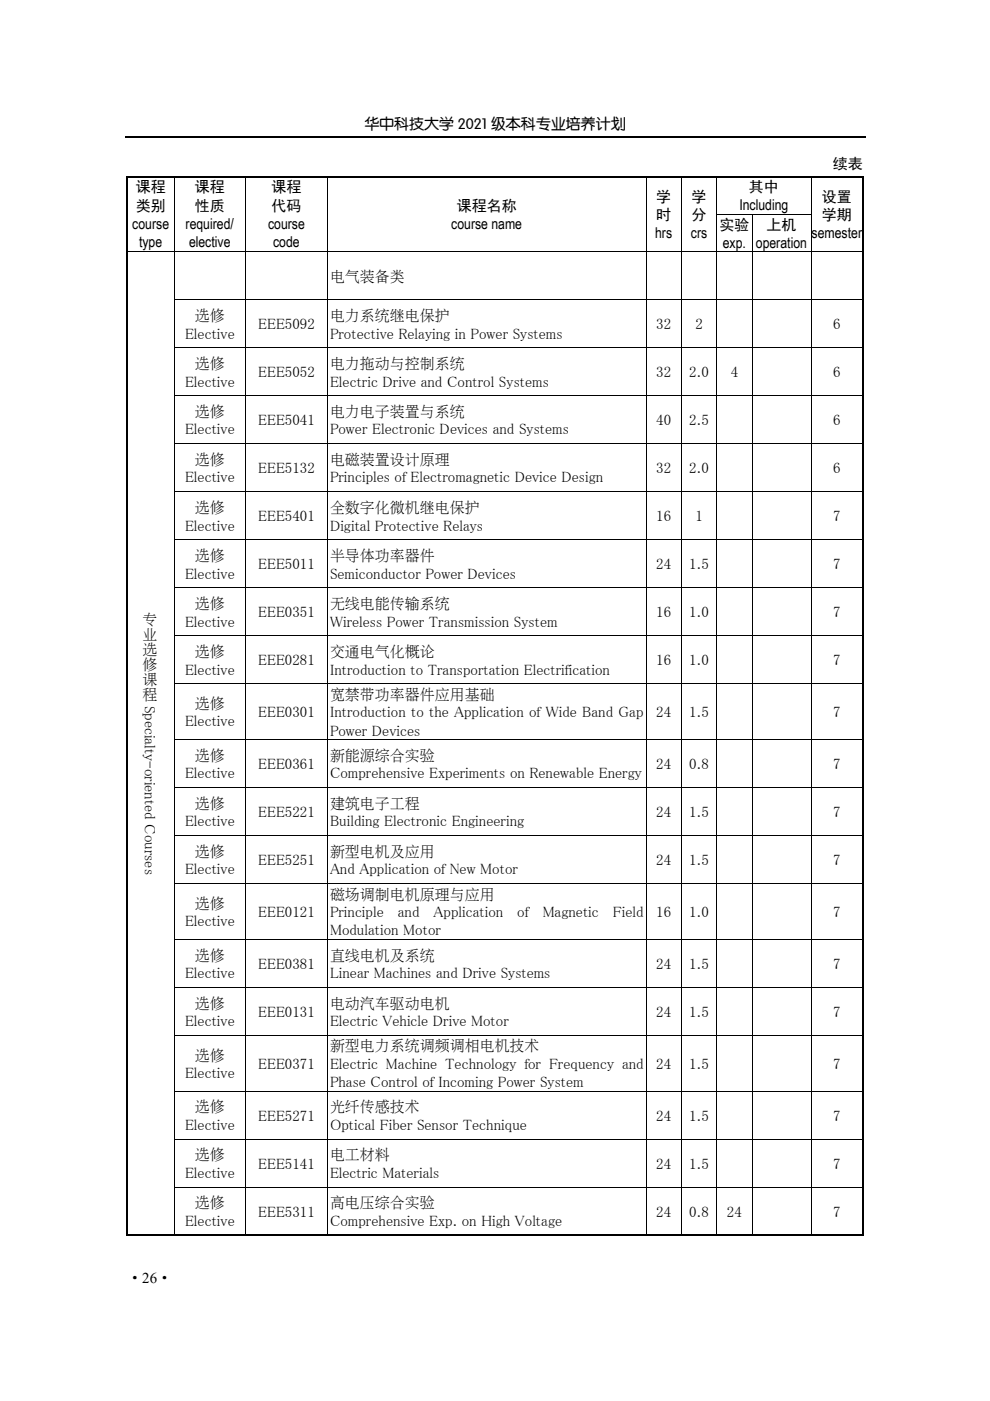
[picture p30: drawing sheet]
<svg xmlns="http://www.w3.org/2000/svg" width="210mm" height="297mm" viewBox="0 0 210 297" stroke-linecap="round" stroke-linejoin="round" font-family="sans-serif">
<defs><g id="words">
<g font-size="3.2">
<text x="77.3" y="27.3">华中科技大学 2021 级本科专业培养计划</text>
<text x="176.7" y="35.8">续表</text>
<text x="28.8" y="40.8">课程</text>
<text x="41.3" y="40.8">课程</text>
<text x="57.6" y="40.8">课程</text>
<text x="158.9" y="40.7">其中</text>
<text x="28.8" y="44.7">类别</text>
<text x="41.3" y="44.7">性质</text>
<text x="57.6" y="44.7">代码</text>
<text x="96.9" y="44.7">课程名称</text>
<text x="139.2" y="42.7">学</text>
<text x="139.2" y="46.6">时</text>
<text x="146.7" y="42.7">学</text>
<text x="146.7" y="46.6">分</text>
<text x="156.8" y="44.6">Including</text>
<text x="174.3" y="42.7">设置</text>
<text x="174.3" y="46.6">学期</text>
<text x="28.1" y="48.6">course</text>
<text x="29.5" y="52.5">type</text>
<text x="39.4" y="48.6">required/</text>
<text x="40.1" y="52.5">elective</text>
<text x="56.9" y="48.6">course</text>
<text x="57.9" y="52.5">code</text>
<text x="95.7" y="48.6">course name</text>
<text x="139" y="50.5">hrs</text>
<text x="146.5" y="50.5">crs</text>
<text x="152.6" y="48.7">实验</text>
<text x="153.3" y="52.5">exp.</text>
<text x="160.3" y="52.5">operation</text>
<text x="162.6" y="48.7">上机</text>
<text x="172.1" y="50.5">semester</text>
<text x="70" y="59.6">电气装备类</text>
<text x="39.2" y="71.8">Elective</text>
<text x="41.3" y="67.9">选修</text>
<text x="54.7" y="69.8">EEE5092</text>
<text x="70" y="67.9">电力系统继电保护</text>
<text x="70" y="71.8">Protective Relaying in Power Systems</text>
<text x="139.2" y="69.8">32</text>
<text x="147.5" y="69.8">2</text>
<text x="176.7" y="69.8">6</text>
<text x="39.2" y="82">Elective</text>
<text x="41.3" y="78.1">选修</text>
<text x="54.7" y="80">EEE5052</text>
<text x="70" y="78.1">电力拖动与控制系统</text>
<text x="70" y="82">Electric Drive and Control Systems</text>
<text x="139.2" y="80">32</text>
<text x="146.2" y="80">2.0</text>
<text x="155" y="80">4</text>
<text x="176.7" y="80">6</text>
<text x="41.3" y="88.2">选修</text>
<text x="70" y="88.2">电力电子装置与系统</text>
<text x="39.2" y="92.1">Elective</text>
<text x="54.7" y="90.2">EEE5041</text>
<text x="70" y="92.1">Power Electronic Devices and Systems</text>
<text x="139.2" y="90.2">40</text>
<text x="146.2" y="90.2">2.5</text>
<text x="176.7" y="90.2">6</text>
<text x="41.3" y="98.4">选修</text>
<text x="54.7" y="100.4">EEE5132</text>
<text x="70" y="98.4">电磁装置设计原理</text>
<text x="139.2" y="100.4">32</text>
<text x="146.2" y="100.4">2.0</text>
<text x="176.7" y="100.4">6</text>
<text x="39.2" y="102.3">Elective</text>
<text x="70" y="102.3">Principles of Electromagnetic Device Design</text>
<text x="39.2" y="112.5">Elective</text>
<text x="41.3" y="108.6">选修</text>
<text x="54.7" y="110.5">EEE5401</text>
<text x="70" y="108.6">全数字化微机继电保护</text>
<text x="70" y="112.5">Digital Protective Relays</text>
<text x="139.2" y="110.5">16</text>
<text x="147.5" y="110.5">1</text>
<text x="176.7" y="110.5">7</text>
<text x="41.3" y="118.8">选修</text>
<text x="70" y="118.8">半导体功率器件</text>
<text x="39.2" y="122.7">Elective</text>
<text x="54.7" y="120.7">EEE5011</text>
<text x="70" y="122.7">Semiconductor Power Devices</text>
<text x="139.2" y="120.7">24</text>
<text x="146.2" y="120.7">1.5</text>
<text x="176.7" y="120.7">7</text>
<text x="41.3" y="128.9">选修</text>
<text x="54.7" y="130.9">EEE0351</text>
<text x="70" y="128.9">无线电能传输系统</text>
<text x="139.2" y="130.9">16</text>
<text x="146.2" y="130.9">1.0</text>
<text x="176.7" y="130.9">7</text>
<text x="30.2" y="132.3">专</text>
<text x="30.2" y="135.5">业</text>
<text x="39.2" y="132.8">Elective</text>
<text x="70" y="132.8">Wireless Power Transmission System</text>
<text x="30.2" y="138.7">选</text>
<text x="30.2" y="141.9">修</text>
<text x="39.2" y="143">Elective</text>
<text x="41.3" y="139.1">选修</text>
<text x="54.7" y="141.1">EEE0281</text>
<text x="70" y="139.1">交通电气化概论</text>
<text x="70" y="143">Introduction to Transportation Electrification</text>
<text x="139.2" y="141.1">16</text>
<text x="146.2" y="141.1">1.0</text>
<text x="176.7" y="141.1">7</text>
<text x="30.2" y="145">课</text>
<text x="30.2" y="148.2">程</text>
<text x="30.7" y="149.6" transform="rotate(90 30.7 149.6)">Specialty-oriented Courses</text>
<text x="70" y="148.2">宽禁带功率器件应用基础</text>
<text x="39.2" y="154">Elective</text>
<text x="41.3" y="150.1">选修</text>
<text x="54.7" y="152.1">EEE0301</text>
<text x="70" y="152.1">Introduction to the Application of Wide Band Gap</text>
<text x="70" y="156">Power Devices</text>
<text x="139.2" y="152.1">24</text>
<text x="146.2" y="152.1">1.5</text>
<text x="176.7" y="152.1">7</text>
<text x="41.3" y="161.1">选修</text>
<text x="70" y="161.1">新能源综合实验</text>
<text x="39.2" y="165">Elective</text>
<text x="54.7" y="163.1">EEE0361</text>
<text x="70" y="165">Comprehensive Experiments on Renewable Energy</text>
<text x="139.2" y="163.1">24</text>
<text x="146.2" y="163.1">0.8</text>
<text x="176.7" y="163.1">7</text>
<text x="41.3" y="171.3">选修</text>
<text x="54.7" y="173.2">EEE5221</text>
<text x="70" y="171.3">建筑电子工程</text>
<text x="139.2" y="173.2">24</text>
<text x="146.2" y="173.2">1.5</text>
<text x="176.7" y="173.2">7</text>
<text x="39.2" y="175.2">Elective</text>
<text x="70" y="175.2">Building Electronic Engineering</text>
<text x="39.2" y="185.4">Elective</text>
<text x="41.3" y="181.5">选修</text>
<text x="54.7" y="183.4">EEE5251</text>
<text x="70" y="181.5">新型电机及应用</text>
<text x="70" y="185.4">And Application of New Motor</text>
<text x="139.2" y="183.4">24</text>
<text x="146.2" y="183.4">1.5</text>
<text x="176.7" y="183.4">7</text>
<text x="70" y="190.5">磁场调制电机原理与应用</text>
<text x="39.2" y="196.4">Elective</text>
<text x="41.3" y="192.5">选修</text>
<text x="54.7" y="194.4">EEE0121</text>
<text x="70" y="194.4">Principle</text>
<text x="84.4" y="194.4">and</text>
<text x="92" y="194.4">Application</text>
<text x="109.7" y="194.4">of</text>
<text x="115.1" y="194.4">Magnetic</text>
<text x="130" y="194.4">Field</text>
<text x="139.2" y="194.4">16</text>
<text x="146.2" y="194.4">1.0</text>
<text x="176.7" y="194.4">7</text>
<text x="41.3" y="203.5">选修</text>
<text x="70" y="198.3">Modulation Motor</text>
<text x="70" y="203.5">直线电机及系统</text>
<text x="39.2" y="207.4">Elective</text>
<text x="54.7" y="205.4">EEE0381</text>
<text x="70" y="207.4">Linear Machines and Drive Systems</text>
<text x="139.2" y="205.4">24</text>
<text x="146.2" y="205.4">1.5</text>
<text x="176.7" y="205.4">7</text>
<text x="41.3" y="213.7">选修</text>
<text x="54.7" y="215.6">EEE0131</text>
<text x="70" y="213.7">电动汽车驱动电机</text>
<text x="139.2" y="215.6">24</text>
<text x="146.2" y="215.6">1.5</text>
<text x="176.7" y="215.6">7</text>
<text x="39.2" y="217.5">Elective</text>
<text x="70" y="217.5">Electric Vehicle Drive Motor</text>
<text x="41.3" y="224.7">选修</text>
<text x="54.7" y="226.6">EEE0371</text>
<text x="70" y="222.7">新型电力系统调频调相电机技术</text>
<text x="70" y="226.6">Electric Machine Technology for Frequency and</text>
<text x="139.2" y="226.6">24</text>
<text x="146.2" y="226.6">1.5</text>
<text x="176.7" y="226.6">7</text>
<text x="39.2" y="228.5">Elective</text>
<text x="70" y="230.5">Phase Control of Incoming Power System</text>
<text x="39.2" y="239.5">Elective</text>
<text x="41.3" y="235.6">选修</text>
<text x="54.7" y="237.6">EEE5271</text>
<text x="70" y="235.6">光纤传感技术</text>
<text x="70" y="239.5">Optical Fiber Sensor Technique</text>
<text x="139.2" y="237.6">24</text>
<text x="146.2" y="237.6">1.5</text>
<text x="176.7" y="237.6">7</text>
<text x="41.3" y="245.8">选修</text>
<text x="70" y="245.8">电工材料</text>
<text x="39.2" y="249.7">Elective</text>
<text x="54.7" y="247.8">EEE5141</text>
<text x="70" y="249.7">Electric Materials</text>
<text x="139.2" y="247.8">24</text>
<text x="146.2" y="247.8">1.5</text>
<text x="176.7" y="247.8">7</text>
<text x="41.3" y="256">选修</text>
<text x="54.7" y="258">EEE5311</text>
<text x="70" y="256">高电压综合实验</text>
<text x="139.2" y="258">24</text>
<text x="146.2" y="258">0.8</text>
<text x="154.2" y="258">24</text>
<text x="176.7" y="258">7</text>
<text x="39.2" y="259.9">Elective</text>
<text x="70" y="259.9">Comprehensive Exp. on High Voltage</text>
<text x="27" y="272.1">·26·</text>
</g>
</g></defs>
<path d="M26.5 29.1h157" fill="none" stroke="#000" stroke-width=".25"/>
<g fill="#000">
<path d="M26.8 37.3h.4v.3h-.4zM36.9 37.6h.2zM51.9 37.6h.2zM69.4 37.6h.2zM136.9 37.6h.2zM144.5 37.6h.1zM152 37.6h.1zM172 37.6h.1zM182.8 37.3h.4v.3h-.4zM26.8 45.4h.4v.1h-.4zM36.9 45.4h.2v.1h-.2zM51.9 45.4h.2v.1h-.2z"/>
<path d="M69.4 45.4h.2v.1h-.2zM136.9 45.4h.2v.1h-.2zM144.5 45.4h.1v.1h-.1zM182.8 45.4h.4v.1h-.4zM26.8 63.5h.4v.1h-.4zM26.8 73.7h.4v.1h-.4zM26.8 83.8h.4v.2h-.4zM26.8 94h.4v.2h-.4zM26.8 104.2h.4v.2h-.4zM26.8 114.4h.4v.1h-.4zM26.8 124.5h.4v.2h-.4zM26.8 134.7h.4v.2h-.4z"/>
<path d="M26.8 144.9h.4v.2h-.4zM26.8 156.7h.4v.2h-.4zM26.8 166.9h.4v.2h-.4zM26.8 177.1h.4v.1h-.4zM26.8 187.3h.4v.1h-.4zM26.8 199.1h.4v.1h-.4zM26.8 209.3h.4v.1h-.4zM26.8 219.4h.4v.2h-.4zM26.8 231.2h.4v.2h-.4zM26.8 241.4h.4v.2h-.4zM26.8 251.6h.4v.2h-.4zM182.8 261.8h.4v.3h-.4z"/>
</g>
<g fill="none" stroke="#000" stroke-width=".34">
<path d="M26.8 37.4h156M27 37.6v7.8M183 37.6v7.8M27 45.5v7.8M27 53.5v10M183 45.5v7.8M183 53.5v10M27 63.6v10.1M27 73.8v10M183 63.6v10.1M183 73.8v10M27 84v10"/>
<path d="M27 94.2v10M183 84v10M183 94.2v10M27 104.4v10M27 114.5v10M183 104.4v10M183 114.5v10M27 124.7v10M27 134.9v10M183 124.7v10M183 134.9v10M27 145.1v11.6"/>
<path d="M27 156.9v10M183 145.1v11.6M183 156.9v10M27 167.1v10M27 177.2v10.1M183 167.1v10M183 177.2v10.1M27 187.4v11.7M27 199.2v10.1M183 187.4v11.7M183 199.2v10.1M27 209.4v10"/>
<path d="M27 219.6v11.6M183 209.4v10M183 219.6v11.6M27 231.4v10M183 231.4v10M27 241.6v10M27 251.8v10.3M183 241.6v10M183 251.8v10.3M26.8 261.9h156"/>
</g>
<g fill="none" stroke="#000" stroke-width=".21">
<path d="M37 37.6v7.8M52 37.6v7.8M69.5 37.6v7.8M137 37.6v7.8M144.5 37.6v7.8M152 37.6v7.8M172 37.6v7.8M26.8 53.4h156.4M37 45.5v7.8M37 53.5v10M52 45.5v7.8M52 53.5v10"/>
<path d="M69.5 45.5v7.8M69.5 53.5v10M137 45.5v7.8M137 53.5v10M144.5 45.5v7.8M144.5 53.5v10M152 45.4h20.1M152 45.5v7.8M152 53.5v10M159.5 45.5v7.8M159.5 53.5v10M172 45.5v7.8"/>
<path d="M172 53.5v10M36.9 63.6h146.3M36.9 73.7h146.3M37 63.6v10.1M37 73.8v10M52 63.6v10.1M52 73.8v10M69.5 63.6v10.1M69.5 73.8v10M137 63.6v10.1M137 73.8v10M144.5 63.6v10.1"/>
<path d="M144.5 73.8v10M152 63.6v10.1M152 73.8v10M159.5 63.6v10.1M159.5 73.8v10M172 63.6v10.1M172 73.8v10M36.9 83.9h146.3M36.9 94.1h146.3M37 84v10M37 94.2v10M52 84v10"/>
<path d="M52 94.2v10M69.5 84v10M69.5 94.2v10M137 84v10M137 94.2v10M144.5 84v10M144.5 94.2v10M152 84v10M152 94.2v10M159.5 84v10M159.5 94.2v10M172 84v10"/>
<path d="M172 94.2v10M36.9 104.3h146.3M36.9 114.4h146.3M37 104.4v10M37 114.5v10M52 104.4v10M52 114.5v10M69.5 104.4v10M69.5 114.5v10M137 104.4v10M137 114.5v10M144.5 104.4v10"/>
<path d="M144.5 114.5v10M152 104.4v10M152 114.5v10M159.5 104.4v10M159.5 114.5v10M172 104.4v10M172 114.5v10M36.9 124.6h146.3M36.9 134.8h146.3M37 124.7v10M37 134.9v10M52 124.7v10"/>
<path d="M52 134.9v10M69.5 124.7v10M69.5 134.9v10M137 124.7v10M137 134.9v10M144.5 124.7v10M144.5 134.9v10M152 124.7v10M152 134.9v10M159.5 124.7v10M159.5 134.9v10M172 124.7v10"/>
<path d="M172 134.9v10M36.9 145h146.3M36.9 156.8h146.3M37 145.1v11.6M37 156.9v10M52 145.1v11.6M52 156.9v10M69.5 145.1v11.6M69.5 156.9v10M137 145.1v11.6M137 156.9v10M144.5 145.1v11.6"/>
<path d="M144.5 156.9v10M152 145.1v11.6M152 156.9v10M159.5 145.1v11.6M159.5 156.9v10M172 145.1v11.6M172 156.9v10M36.9 167h146.3M36.9 177.2h146.3M37 167.1v10M37 177.2v10.1M52 167.1v10"/>
<path d="M52 177.2v10.1M69.5 167.1v10M69.5 177.2v10.1M137 167.1v10M137 177.2v10.1M144.5 167.1v10M144.5 177.2v10.1M152 167.1v10M152 177.2v10.1M159.5 167.1v10M159.5 177.2v10.1M172 167.1v10"/>
<path d="M172 177.2v10.1M36.9 187.3h146.3M36.9 199.2h146.3M37 187.4v11.7M37 199.2v10.1M52 187.4v11.7M52 199.2v10.1M69.5 187.4v11.7M69.5 199.2v10.1M137 187.4v11.7M137 199.2v10.1M144.5 187.4v11.7"/>
<path d="M144.5 199.2v10.1M152 187.4v11.7M152 199.2v10.1M159.5 187.4v11.7M159.5 199.2v10.1M172 187.4v11.7M172 199.2v10.1M36.9 209.3h146.3M36.9 219.5h146.3M37 209.4v10M37 219.6v11.6M52 209.4v10"/>
<path d="M52 219.6v11.6M69.5 209.4v10M69.5 219.6v11.6M137 209.4v10M137 219.6v11.6M144.5 209.4v10M144.5 219.6v11.6M152 209.4v10M152 219.6v11.6M159.5 209.4v10M159.5 219.6v11.6M172 209.4v10"/>
<path d="M172 219.6v11.6M36.9 231.3h146.3M37 231.4v10M52 231.4v10M69.5 231.4v10M137 231.4v10M144.5 231.4v10M152 231.4v10M159.5 231.4v10M172 231.4v10M36.9 241.5h146.3M36.9 251.7h146.3"/>
<path d="M37 241.6v10M37 251.8v10M52 241.6v10M52 251.8v10M69.5 241.6v10M69.5 251.8v10M137 241.6v10M137 251.8v10M144.5 241.6v10M144.5 251.8v10M152 241.6v10M152 251.8v10"/>
<path d="M159.5 241.6v10M159.5 251.8v10M172 241.6v10M172 251.8v10"/>
</g>
<use href="#words"/>
</svg>
